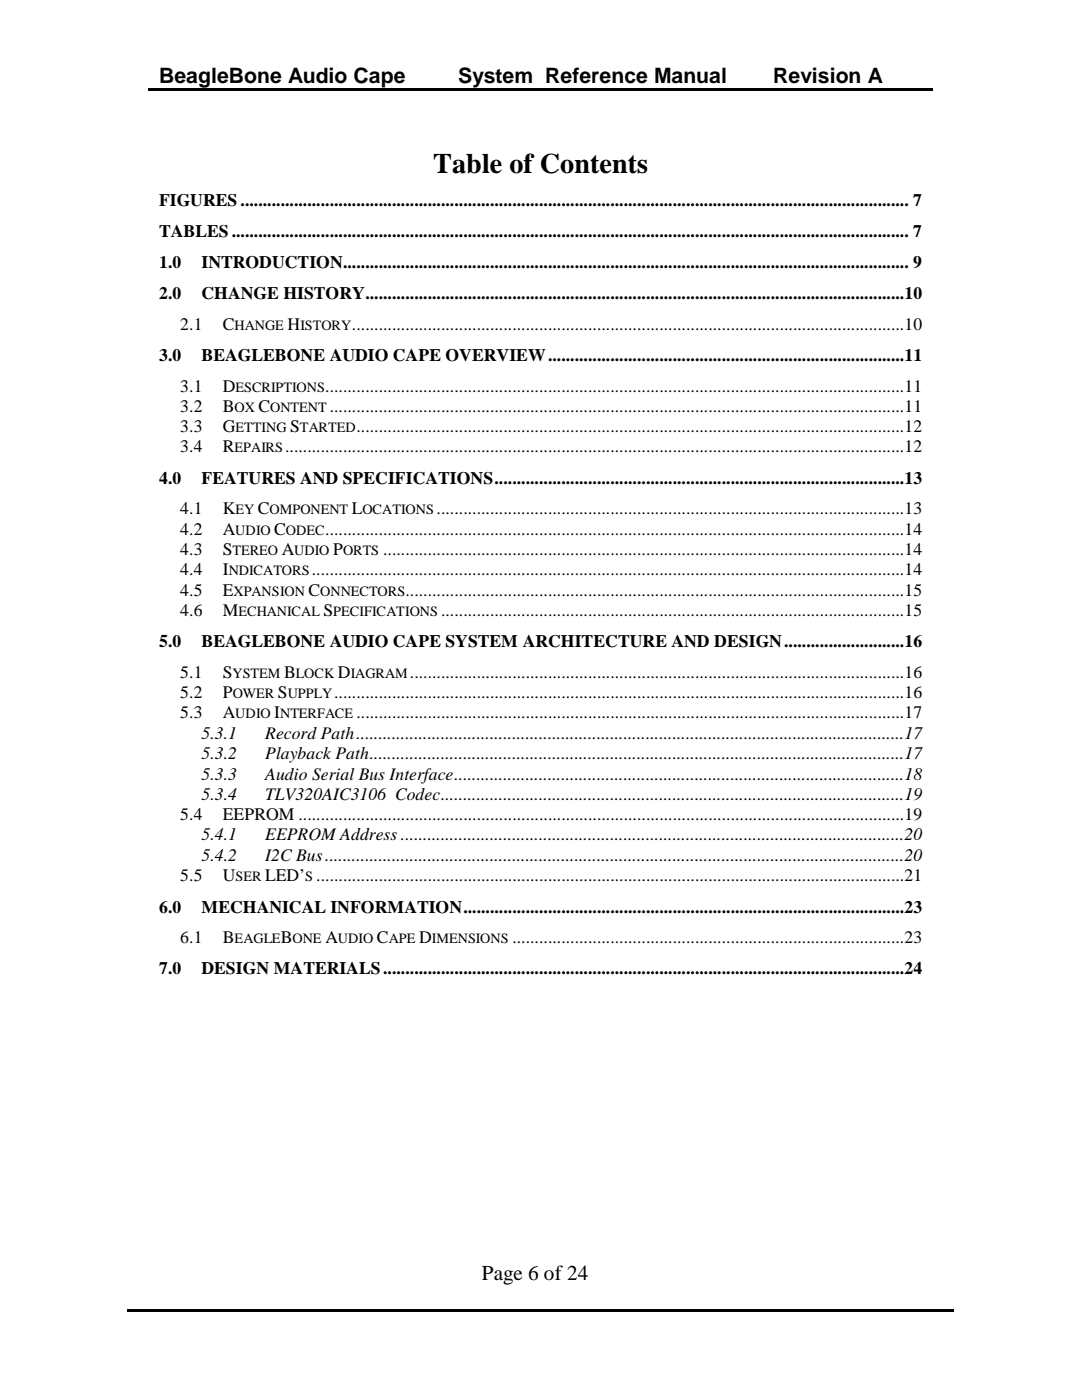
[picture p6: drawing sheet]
<svg xmlns="http://www.w3.org/2000/svg" width="216mm" height="279mm" viewBox="0 0 216 279" stroke-linecap="round" stroke-linejoin="round" font-family="sans-serif">
<defs><g id="words">
<text font-size="5.6" x="86.4" y="34.5">Table of Contents</text>
<g font-size="4.2">
<text x="31.7" y="16.6">BeagleBone Audio Cape</text>
<text x="91.4" y="16.6">System Reference Manual</text>
<text x="154.3" y="16.6">Revision A</text>
<text x="96.1" y="255.4">Page 6 of 24</text>
</g>
<g font-size="3.5">
<text x="31.7" y="41.2">FIGURES ...................................................................................................................................................... 7</text>
<text x="31.7" y="47.4">TABLES ........................................................................................................................................................ 7</text>
<text x="31.7" y="53.5">1.0</text>
<text x="40.2" y="53.5">INTRODUCTION............................................................................................................................... 9</text>
<text x="31.7" y="59.7">2.0</text>
<text x="40.2" y="59.7">CHANGE HISTORY .........................................................................................................................10</text>
<text x="36" y="65.8">2.1</text>
<text x="44.4" y="65.8">C</text>
<text x="57.4" y="65.8">H</text>
<text x="70.2" y="65.8">............................................................................................................................10</text>
<text x="31.7" y="72.1">3.0</text>
<text x="40.2" y="72.1">BEAGLEBONE AUDIO CAPE OVERVIEW ................................................................................11</text>
<text x="36" y="78.1">3.1</text>
<text x="36" y="82.2">3.2</text>
<text x="44.4" y="78.1">D</text>
<text x="44.4" y="82.2">B</text>
<text x="51.6" y="82.2">C</text>
<text x="64.9" y="78.1">..................................................................................................................................11</text>
<text x="65.8" y="82.2">.................................................................................................................................11</text>
<text x="36" y="86.2">3.3</text>
<text x="44.4" y="86.2">G</text>
<text x="57.9" y="86.2">S</text>
<text x="71.1" y="86.2">...........................................................................................................................12</text>
<text x="36" y="90.3">3.4</text>
<text x="44.4" y="90.3">R</text>
<text x="56.9" y="90.3">...........................................................................................................................................12</text>
<text x="31.7" y="96.6">4.0</text>
<text x="40.2" y="96.6">FEATURES AND SPECIFICATIONS ............................................................................................13</text>
<text x="36" y="102.7">4.1</text>
<text x="36" y="106.7">4.2</text>
<text x="44.4" y="102.7">K</text>
<text x="44.4" y="106.7">A</text>
<text x="51.5" y="102.7">C</text>
<text x="54.7" y="106.7">C</text>
<text x="64.9" y="106.7">..................................................................................................................................14</text>
<text x="70.2" y="102.7">L</text>
<text x="87.1" y="102.7">.........................................................................................................13</text>
<text x="36" y="110.8">4.3</text>
<text x="44.4" y="110.8">S</text>
<text x="56.2" y="110.8">A</text>
<text x="66.5" y="110.8">P</text>
<text x="76.5" y="110.8">.....................................................................................................................14</text>
<text x="36" y="114.8">4.4</text>
<text x="36" y="118.9">4.5</text>
<text x="44.4" y="114.8">I</text>
<text x="44.4" y="118.9">E</text>
<text x="61.6" y="118.9">C</text>
<text x="62.2" y="114.8">.....................................................................................................................................14</text>
<text x="80.9" y="118.9">................................................................................................................15</text>
<text x="36" y="122.9">4.6</text>
<text x="44.4" y="122.9">M</text>
<text x="64.6" y="122.9">S</text>
<text x="88" y="122.9">........................................................................................................15</text>
<text x="31.7" y="129.2">5.0</text>
<text x="40.2" y="129.2">BEAGLEBONE AUDIO CAPE SYSTEM ARCHITECTURE AND DESIGN ...........................16</text>
<text x="36" y="135.3">5.1</text>
<text x="44.4" y="135.3">S</text>
<text x="56.7" y="135.3">B</text>
<text x="67.4" y="135.3">D</text>
<text x="81.8" y="135.3">...............................................................................................................16</text>
<text x="36" y="139.3">5.2</text>
<text x="36" y="143.4">5.3</text>
<text x="44.4" y="139.3">P</text>
<text x="44.4" y="143.4">A</text>
<text x="54.7" y="143.4">I</text>
<text x="55.5" y="139.3">S</text>
<text x="66.7" y="139.3">................................................................................................................................16</text>
<text x="71.1" y="143.4">...........................................................................................................................17</text>
<text x="40.2" y="147.4">5.3.1</text>
<text x="52.9" y="147.4">Record Path ...........................................................................................................................17</text>
<text x="40.2" y="151.5">5.3.2</text>
<text x="40.2" y="155.6">5.3.3</text>
<text x="52.9" y="151.5">Playback Path ........................................................................................................................17</text>
<text x="52.9" y="155.6">Audio Serial Bus Interface .....................................................................................................18</text>
<text x="40.2" y="159.6">5.3.4</text>
<text x="52.9" y="159.6">TLV320AIC3106 Codec ........................................................................................................19</text>
<text x="36" y="163.7">5.4</text>
<text x="40.2" y="167.7">5.4.1</text>
<text x="44.4" y="163.7">EEPROM ........................................................................................................................................19</text>
<text x="52.9" y="167.7">EEPROM Address .................................................................................................................20</text>
<text x="40.2" y="171.8">5.4.2</text>
<text x="52.9" y="171.8">I2C Bus ..................................................................................................................................20</text>
<text x="36" y="175.9">5.5</text>
<text x="44.4" y="175.9">U</text>
<text x="52.9" y="175.9">LED’ ....................................................................................................................................21</text>
<text x="31.7" y="182.1">6.0</text>
<text x="40.2" y="182.1">MECHANICAL INFORMATION ...................................................................................................23</text>
<text x="36" y="188.2">6.1</text>
<text x="44.4" y="188.2">B</text>
<text x="56" y="188.2">B</text>
<text x="64.9" y="188.2">A</text>
<text x="75.2" y="188.2">C</text>
<text x="83.6" y="188.2">D</text>
<text x="102.2" y="188.2">........................................................................................23</text>
<text x="31.7" y="194.4">7.0</text>
<text x="40.2" y="194.4">DESIGN MATERIALS .....................................................................................................................24</text>
</g>
<g font-size="2.8">
<text x="46.8" y="65.8">HANGE</text>
<text x="59.9" y="65.8">ISTORY</text>
<text x="46.8" y="82.2">OX</text>
<text x="47" y="78.1">ESCRIPTIONS</text>
<text x="53.9" y="82.2">ONTENT</text>
<text x="47" y="86.2">ETTING</text>
<text x="59.9" y="86.2">TARTED</text>
<text x="46.8" y="90.3">EPAIRS</text>
<text x="46.9" y="106.7">UDIO</text>
<text x="47" y="102.7">EY</text>
<text x="53.8" y="102.7">OMPONENT</text>
<text x="57.1" y="106.7">ODEC</text>
<text x="72.3" y="102.7">OCATIONS</text>
<text x="46.4" y="110.8">TEREO</text>
<text x="58.7" y="110.8">UDIO</text>
<text x="68.5" y="110.8">ORTS</text>
<text x="45.6" y="114.8">NDICATORS</text>
<text x="46.6" y="118.9">XPANSION</text>
<text x="63.9" y="118.9">ONNECTORS</text>
<text x="47.6" y="122.9">ECHANICAL</text>
<text x="66.5" y="122.9">PECIFICATIONS</text>
<text x="46.4" y="135.3">YSTEM</text>
<text x="59.1" y="135.3">LOCK</text>
<text x="70" y="135.3">IAGRAM</text>
<text x="46.4" y="139.3">OWER</text>
<text x="46.9" y="143.4">UDIO NTERFACE</text>
<text x="57.4" y="139.3">UPPLY</text>
<text x="47" y="175.9">SER</text>
<text x="60.9" y="175.9">S</text>
<text x="46.8" y="188.2">EAGLE</text>
<text x="58.4" y="188.2">ONE</text>
<text x="67.4" y="188.2">UDIO</text>
<text x="77.6" y="188.2">APE</text>
<text x="86.2" y="188.2">IMENSIONS</text>
</g>
</g></defs>
<path d="M29.6 17.6h54.6v.5h-54.6zM83.9 17.6h.5v.5h-.5zM84.4 17.6h68v.5h-68zM152.1 17.6h.6v.5h-.6zM152.7 17.6h33.4v.5h-33.4zM25.3 261.3h64.4v.5h-64.4zM89.5 261.3h.5v.5h-.5zM90 261.3h33.8v.5h-33.8zM123.6 261.3h.5v.5h-.5zM124.1 261.3h66.2v.5h-66.2z" fill="#000"/>
<use href="#words"/>
</svg>
